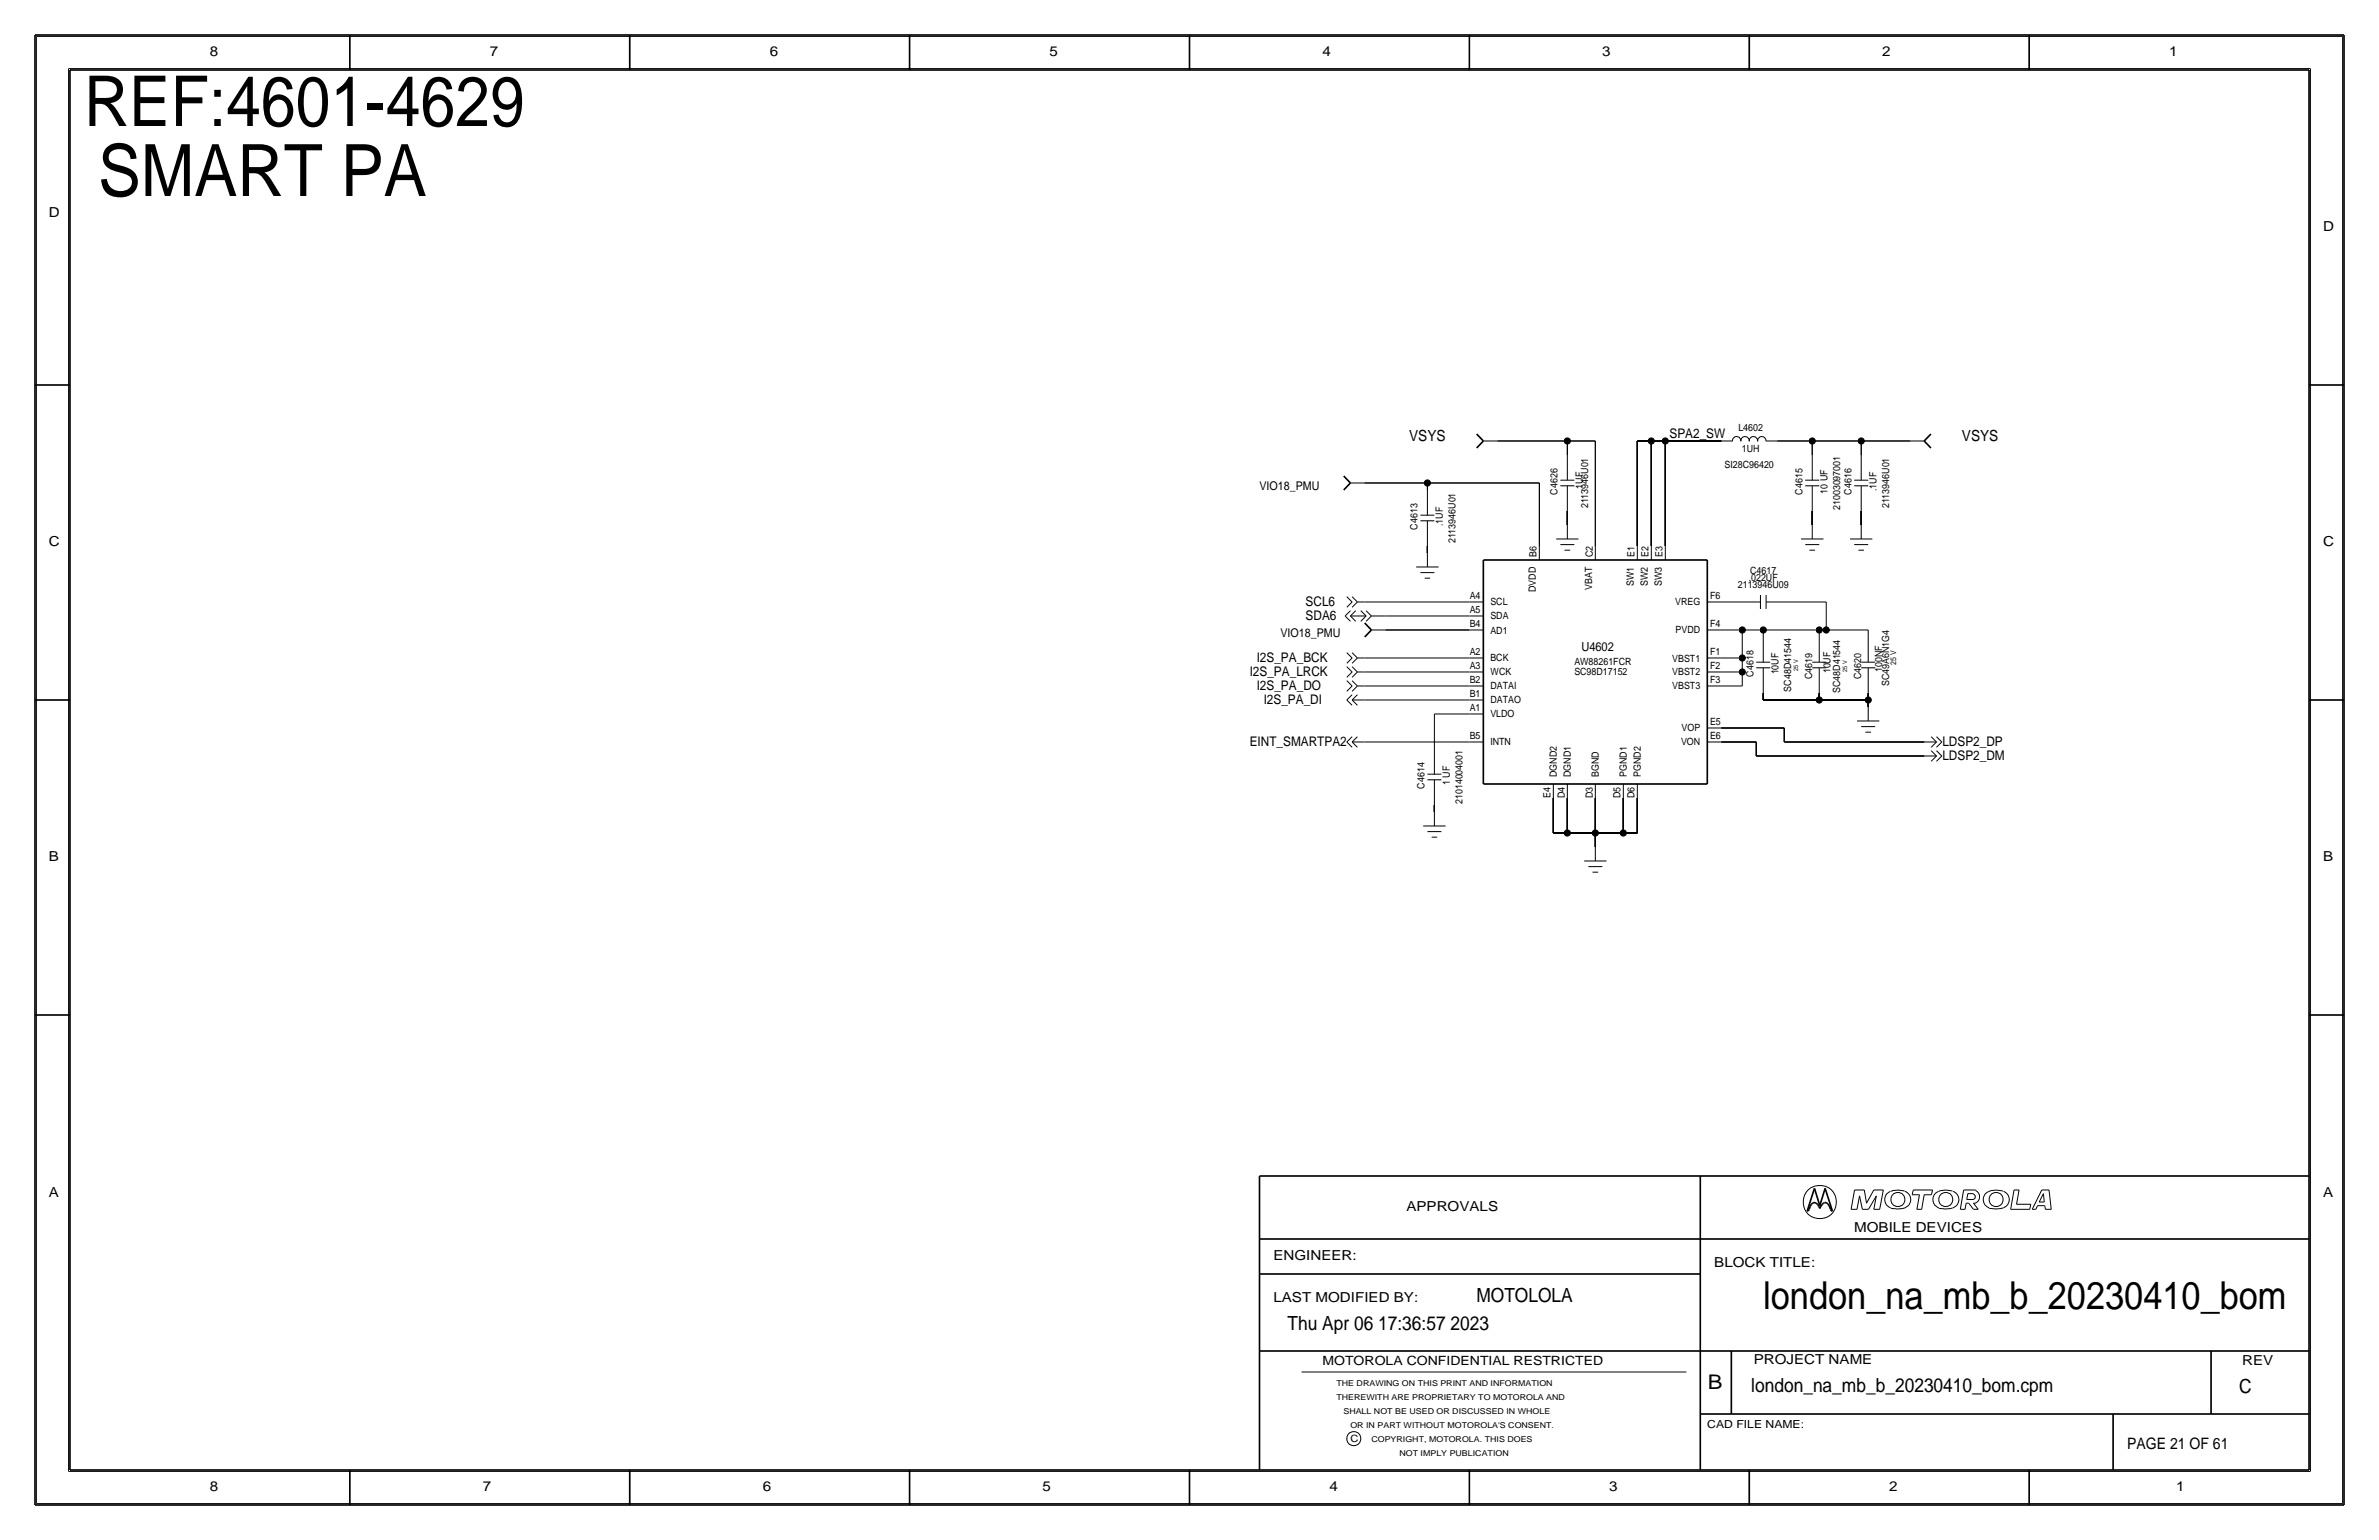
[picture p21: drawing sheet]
<svg xmlns="http://www.w3.org/2000/svg" width="432mm" height="279mm" viewBox="0 0 432 279" stroke-linecap="round" stroke-linejoin="round" font-family="sans-serif">
<defs><g id="words">
<text font-size="13.1" x="17.8" y="35.6">SMART PA</text>
<text font-size="12.7" x="15.2" y="22.9">REF:4601-4629</text>
<text font-size="7" x="320" y="237.5">london_na_mb_b_20230410_bom</text>
<text font-size="3.7" x="310" y="252.1">B</text>
<g font-size="3.5">
<text x="268" y="236.2">MOTOLOLA</text>
<text x="233.7" y="241.3">Thu Apr 06 17:36:57 2023</text>
<text x="317.9" y="252.6">london_na_mb_b_20230410_bom.cpm</text>
<text x="406.4" y="252.7">C</text>
</g>
<text font-size="2.9" x="386.1" y="262.9">PAGE 21 OF 61</text>
<g font-size="2.8">
<text x="255.8" y="80">VSYS</text>
<text x="356.1" y="80">VSYS</text>
</g>
<g font-size="2.5">
<text x="38.1" y="10.2">8</text>
<text x="88.9" y="10.2">7</text>
<text x="139.7" y="10.2">6</text>
<text x="190.5" y="10.2">5</text>
<text x="240" y="10.2">4</text>
<text x="290.8" y="10.2">3</text>
<text x="341.6" y="10.2">2</text>
<text x="393.7" y="10.2">1</text>
<text x="8.9" y="39.4">D</text>
<text x="421.6" y="41.9">D</text>
<text x="8.9" y="99.1">C</text>
<text x="421.6" y="99.1">C</text>
<text x="8.9" y="156.2">B</text>
<text x="421.6" y="156.2">B</text>
<text x="8.9" y="217.2">A</text>
<text x="255.3" y="219.7">APPROVALS</text>
<text x="421.6" y="217.2">A</text>
<text x="336.5" y="223.5">MOBILE DEVICES</text>
<text x="231.1" y="228.6">ENGINEER:</text>
<text x="311.1" y="229.9">BLOCK TITLE:</text>
<text x="231.1" y="236.2">LAST MODIFIED BY:</text>
<text x="318.3" y="247.5">PROJECT NAME</text>
<text x="407" y="247.6">REV</text>
<text x="38.1" y="270.5">8</text>
<text x="87.6" y="270.5">7</text>
<text x="138.4" y="270.5">6</text>
<text x="189.2" y="270.5">5</text>
<text x="241.3" y="270.5">4</text>
<text x="292.1" y="270.5">3</text>
<text x="342.9" y="270.5">2</text>
<text x="395" y="270.5">1</text>
</g>
<g font-size="2.4">
<text x="303" y="79.5">SPA2_SW</text>
<text x="237" y="112.5">SDA6</text>
<text x="237" y="110">SCL6</text>
<text x="226.8" y="122.7">I2S_PA_LRCK</text>
<text x="228.1" y="120.1">I2S_PA_BCK</text>
<text x="228.1" y="125.2">I2S_PA_DO</text>
<text x="229.4" y="127.8">I2S_PA_DI</text>
<text x="226.8" y="135.4">EINT_SMARTPA2</text>
<text x="352.6" y="135.4">LDSP2_DP</text>
<text x="352.6" y="137.9">LDSP2_DM</text>
</g>
<g font-size="2.3">
<text x="287" y="118.1">U4602</text>
<text x="240" y="247.6">MOTOROLA CONFIDENTIAL RESTRICTED</text>
</g>
<g font-size="2.2">
<text x="228.6" y="88.9">VIO18_PMU</text>
<text x="232.4" y="115.6">VIO18_PMU</text>
</g>
<text font-size="2" x="309.9" y="259.1">CAD FILE NAME:</text>
<g font-size="1.8">
<text x="315.5" y="78.3">L4602</text>
<text x="316.1" y="82">1UH</text>
<text x="282.7" y="89.7" transform="rotate(-90 282.7 89.7)">C4626</text>
<text x="287.3" y="89.1" transform="rotate(-90 287.3 89.1)">.1UF</text>
<text x="313" y="84.8">SI28C96420</text>
<text x="327.2" y="89.7" transform="rotate(-90 327.2 89.7)">C4615</text>
<text x="331.7" y="89.6" transform="rotate(-90 331.7 89.6)">10 UF</text>
<text x="336" y="89.7" transform="rotate(-90 336 89.7)">C4616</text>
<text x="340.6" y="89.1" transform="rotate(-90 340.6 89.1)">.1UF</text>
<text x="261.9" y="95.5" transform="rotate(-90 261.9 95.5)">.1UF</text>
<text x="288.3" y="92.2" transform="rotate(-90 288.3 92.2)">2113946U01</text>
<text x="334" y="92.6" transform="rotate(-90 334 92.6)">21003097001</text>
<text x="342.9" y="92.2" transform="rotate(-90 342.9 92.2)">2113946U01</text>
<text x="257.3" y="96.1" transform="rotate(-90 257.3 96.1)">C4613</text>
<text x="264.2" y="98.6" transform="rotate(-90 264.2 98.6)">2113946U01</text>
<text x="278.9" y="101.1" transform="rotate(-90 278.9 101.1)">B6</text>
<text x="289.1" y="101.1" transform="rotate(-90 289.1 101.1)">C2</text>
<text x="296.7" y="101.1" transform="rotate(-90 296.7 101.1)">E1</text>
<text x="299.2" y="101.1" transform="rotate(-90 299.2 101.1)">E2</text>
<text x="301.8" y="101.1" transform="rotate(-90 301.8 101.1)">E3</text>
<text x="278.8" y="107.4" transform="rotate(-90 278.8 107.4)">DVDD</text>
<text x="289" y="107.1" transform="rotate(-90 289 107.1)">VBAT</text>
<text x="296.6" y="106.4" transform="rotate(-90 296.6 106.4)">SW1</text>
<text x="299.1" y="106.4" transform="rotate(-90 299.1 106.4)">SW2</text>
<text x="301.7" y="106.4" transform="rotate(-90 301.7 106.4)">SW3</text>
<text x="315.4" y="106.7">2113946U09</text>
<text x="317.4" y="105.4">.022UF</text>
<text x="317.7" y="104.1">C4617</text>
<text x="266.8" y="111.3">A5</text>
<text x="266.8" y="108.7">A4</text>
<text x="266.8" y="113.8">B4</text>
<text x="270.5" y="112.4">SDA</text>
<text x="270.5" y="109.8">SCL</text>
<text x="304" y="109.8">VREG</text>
<text x="310.4" y="108.7">F6</text>
<text x="310.4" y="113.8">F4</text>
<text x="266.8" y="118.9">A2</text>
<text x="270.5" y="120">BCK</text>
<text x="270.5" y="115">AD1</text>
<text x="304.1" y="114.9">PVDD</text>
<text x="310.4" y="118.9">F1</text>
<text x="266.8" y="121.5">A3</text>
<text x="266.8" y="124">B2</text>
<text x="270.5" y="125.1">DATAI</text>
<text x="270.6" y="122.5">WCK</text>
<text x="285.7" y="120.7">AW88261FCR</text>
<text x="285.7" y="122.5">SC98D17152</text>
<text x="303.5" y="125.1">VBST3</text>
<text x="303.5" y="122.5">VBST2</text>
<text x="303.5" y="120">VBST1</text>
<text x="310.4" y="124">F3</text>
<text x="310.4" y="121.5">F2</text>
<text x="318.3" y="122.8" transform="rotate(-90 318.3 122.8)">C4618</text>
<text x="322.8" y="122.4" transform="rotate(-90 322.8 122.4)">10UF</text>
<text x="325.1" y="125.5" transform="rotate(-90 325.1 125.5)">SC48D41544</text>
<text x="328.9" y="123.2" transform="rotate(-90 328.9 123.2)">C4619</text>
<text x="332.2" y="122.2" transform="rotate(-90 332.2 122.2)">10UF</text>
<text x="334" y="125.7" transform="rotate(-90 334 125.7)">SC48D41544</text>
<text x="337.8" y="123.2" transform="rotate(-90 337.8 123.2)">C4620</text>
<text x="341.6" y="121.9" transform="rotate(-90 341.6 121.9)">100NF</text>
<text x="342.9" y="124.5" transform="rotate(-90 342.9 124.5)">SC49A6N1G4</text>
<text x="266.8" y="129">A1</text>
<text x="266.8" y="126.5">B1</text>
<text x="270.5" y="127.6">DATAO</text>
<text x="270.5" y="130.1">VLDO</text>
<text x="310.4" y="131.6">E5</text>
<text x="266.8" y="134.1">B5</text>
<text x="270.5" y="135.2">INTN</text>
<text x="305.1" y="135.2">VON</text>
<text x="305.2" y="132.7">VOP</text>
<text x="310.4" y="134.1">E6</text>
<text x="258.6" y="143.1" transform="rotate(-90 258.6 143.1)">C4614</text>
<text x="263.1" y="142.5" transform="rotate(-90 263.1 142.5)">1 UF</text>
<text x="282.6" y="141" transform="rotate(-90 282.6 141)">DGND2</text>
<text x="285.1" y="141" transform="rotate(-90 285.1 141)">DGND1</text>
<text x="290.2" y="141" transform="rotate(-90 290.2 141)">BGND</text>
<text x="295.2" y="141" transform="rotate(-90 295.2 141)">PGND1</text>
<text x="297.8" y="141" transform="rotate(-90 297.8 141)">PGND2</text>
<text x="265.4" y="145.9" transform="rotate(-90 265.4 145.9)">21014004001</text>
<text x="281.4" y="144.7" transform="rotate(-90 281.4 144.7)">E4</text>
<text x="284" y="144.8" transform="rotate(-90 284 144.8)">D4</text>
<text x="289.1" y="144.8" transform="rotate(-90 289.1 144.8)">D3</text>
<text x="294.1" y="144.8" transform="rotate(-90 294.1 144.8)">D5</text>
<text x="296.7" y="144.8" transform="rotate(-90 296.7 144.8)">D6</text>
<text x="245.1" y="261.6">C</text>
</g>
<g font-size="1.5">
<text x="242.6" y="251.5">THE DRAWING ON THIS PRINT AND INFORMATION</text>
<text x="242.6" y="254">THEREWITH ARE PROPRIETARY TO MOTOROLA AND</text>
<text x="243.8" y="256.5">SHALL NOT BE USED OR DISCUSSED IN WHOLE</text>
<text x="245.1" y="259.1">OR IN PART WITHOUT MOTOROLA'S CONSENT.</text>
<text x="248.9" y="261.6">COPYRIGHT, MOTOROLA. THIS DOES</text>
<text x="254" y="264.2">NOT IMPLY PUBLICATION</text>
</g>
<text font-size="1.4" x="344.2" y="120.7" transform="rotate(-90 344.2 120.7)">25 V</text>
<g font-size="1.1">
<text x="326.4" y="121.7" transform="rotate(-90 326.4 121.7)">25 V</text>
<text x="335.3" y="121.9" transform="rotate(-90 335.3 121.9)">25 V</text>
</g>
</g></defs>
<!-- layer: Nets -->
<g fill="none" stroke="#000" stroke-width=".18">
<path d="M247.6 87.6h11.5zM259.1 99.1v1.2zM259.1 87.6v1.3zM259.1 87.6h20.3zM271.8 80h12.7zM279.4 87.6v11.5zM284.5 92.7v2.5zM284.5 80v2.5zM284.5 80h5.1zM289.6 80v19.1zM297.2 80v19.1zM297.2 80h2.5z"/>
<path d="M299.7 80v19.1zM299.7 80h2.6zM302.3 80v19.1zM302.3 80h10.1zM322.6 80h6.3zM328.9 92.7v2.5zM328.9 80v2.5zM328.9 80h8.9zM337.8 92.7v2.5zM337.8 80v2.5zM337.8 80h8.9zM247.6 119.4h19.1z"/>
<path d="M247.6 109.2h19.1zM251.5 114.3h15.2zM251.5 111.8h15.2zM312.4 119.4h3.8zM312.4 114.3h3.8zM312.4 109.2h2.6zM316.2 119.4v2.5zM316.2 114.3v5.1zM316.2 114.3h3.8zM320 114.3v1.3zM320 114.3h10.2zM325.1 109.2h6.4z"/>
<path d="M330.2 114.3v1.3zM330.2 114.3h1.3zM331.5 109.2v5.1zM331.5 114.3h7.6zM339.1 114.3v1.3zM247.6 121.9h19.1zM247.6 124.5h19.1zM247.6 127h19.1zM247.6 134.6h19.1zM260.3 129.5v6.4zM260.3 129.5h6.4zM312.4 124.5h3.8z"/>
<path d="M312.4 121.9h3.8zM312.4 132.1h11.4zM312.4 134.6h6.4zM316.2 121.9v2.6zM318.8 134.6v2.6zM318.8 137.2h30.4zM320 125.7v1.3zM320 127h10.2zM323.8 132.1v2.5zM323.8 134.6h25.4zM330.2 125.7v1.3zM330.2 127h8.9z"/>
<path d="M339.1 127v1.3zM339.1 125.7v1.3zM260.3 146v1.3zM281.9 144.8v6.3zM281.9 151.1h2.6zM284.5 144.8v6.3zM284.5 151.1h5.1zM289.6 151.1v2.6zM289.6 144.8v6.3zM289.6 151.1h5zM294.6 144.8v6.3zM294.6 151.1h2.6z"/>
<path d="M297.2 144.8v6.3z"/>
</g>
<g fill="#000" stroke="#000" stroke-width=".18">
<circle cx="259.1" cy="87.6" r=".56"/>
<circle cx="284.5" cy="80" r=".56"/>
<circle cx="299.7" cy="80" r=".56"/>
<circle cx="302.3" cy="80" r=".56"/>
<circle cx="328.9" cy="80" r=".56"/>
<circle cx="337.8" cy="80" r=".56"/>
<circle cx="316.2" cy="114.3" r=".56"/>
<circle cx="316.2" cy="119.4" r=".56"/>
<circle cx="320" cy="114.3" r=".56"/>
<circle cx="330.2" cy="114.3" r=".56"/>
<circle cx="331.5" cy="114.3" r=".56"/>
<circle cx="316.2" cy="121.9" r=".56"/>
<circle cx="330.2" cy="127" r=".56"/>
<circle cx="339.1" cy="127" r=".56"/>
<circle cx="284.5" cy="151.1" r=".56"/>
<circle cx="289.6" cy="151.1" r=".56"/>
<circle cx="294.6" cy="151.1" r=".56"/>
</g>
<!-- layer: Components -->
<g fill="none" stroke="#000" stroke-width=".18">
<path d="M245.1 87.6h2.5zM257.8 93.5h2.5zM257.8 94.5h2.5zM259.1 94.5v4.6zM259.1 88.9v4.6zM269.2 80h2.6zM279.4 99.1v2.5zM282.4 97.8h4.1zM283.2 98.8h2.6zM283.2 87.1h2.6zM283.2 88.1h2.6zM284 99.8h1z"/>
<path d="M284.5 95.2v2.6zM284.5 88.1v4.6zM284.5 82.5v4.6zM289.6 99.1v2.5zM297.2 99.1v2.5zM299.7 99.1v2.5zM302.3 99.1v2.5zM312.4 80h2.1zM314.5 80.1a.75 .75 0 0 1 .7-.9 .75 .75 0 0 1 .7 .9M316 80.1a.75 .75 0 0 1 .7-.9 .75 .75 0 0 1 .7 .9M317.5 80.1a.75 .75 0 0 1 .7-.9 .75 .75 0 0 1 .8 .9M319 80.1a.75 .75 0 0 1 .8-.9 .75 .75 0 0 1 .7 .9"/>
<path d="M320.5 80h2.1zM326.9 97.8h4.1zM327.7 98.8h2.5zM327.7 87.1h2.5zM327.7 88.1h2.5zM328.4 99.8h1zM328.9 95.2v2.6zM328.9 88.1v4.6zM328.9 82.5v4.6zM335.8 97.8h4.1zM336.5 98.8h2.6zM336.5 87.1h2.6z"/>
<path d="M336.5 88.1h2.6zM337.3 99.8h1zM337.8 95.2v2.6zM337.8 88.1v4.6zM337.8 82.5v4.6zM346.7 80h2.5zM244.1 111.8l1 .9zM244.1 111.8l1-1zM244.4 118.4l1 1zM244.4 110.2l1-1zM244.4 108.3l1 .9zM245.1 111.8l1 .9z"/>
<path d="M245.1 111.8h2.9zM245.1 111.8l1-1zM245.4 118.4l1 1zM245.4 108.3l1 .9zM245.4 110.2l1-1zM246.4 119.4h1.2zM246.4 109.2h1.2zM247 112.7l1-.9zM247 110.8l1 1zM248 110.8l.9 1zM248.9 114.3h2.6zM248.9 111.8l-.9 .9z"/>
<path d="M248.9 111.8h2.6zM257 102.9h4.1zM257.8 103.9h2.5zM258.6 104.9h1zM259.1 100.3v2.6zM266.7 114.3h2.5zM266.7 111.8h2.5zM266.7 109.2h2.5zM266.7 119.4h2.5zM309.9 109.2h2.5zM309.9 114.3h2.5zM309.9 119.4h2.5z"/>
<path d="M315 109.2h4.5zM319.5 107.9v2.6zM320 115.6v4.5zM320.5 109.2h4.6zM320.5 107.9v2.6zM330.2 115.6v4.5zM339.1 115.6v4.5zM244.4 134.6l1 1zM244.4 134.6l1-.9zM244.4 127l1 1zM244.4 127l1-1zM244.4 123.5l1 1z"/>
<path d="M244.4 120.3l1-.9zM244.4 122.9l1-1zM244.4 121l1 .9zM245.4 134.6h2.2zM245.4 134.6l1 1zM245.4 134.6l1-.9zM245.4 127h2.2zM245.4 127l1 1zM245.4 127l1-1zM245.4 124.5l-1 .9zM245.4 123.5l1 1zM245.4 120.3l1-.9z"/>
<path d="M245.4 121l1 .9zM245.4 122.9l1-1zM246.4 124.5l-1 .9zM246.4 124.5h1.2zM246.4 121.9h1.2zM260.3 135.9v4.6zM266.7 134.6h2.5zM266.7 124.5h2.5zM266.7 127h2.5zM266.7 121.9h2.5zM266.7 129.5h2.5zM309.9 124.5h2.5z"/>
<path d="M309.9 121.9h2.5zM309.9 134.6h2.5zM309.9 132.1h2.5zM318.8 120.1h2.5zM318.8 121.2h2.5zM320 121.2v4.5zM328.9 120.1h2.6zM328.9 121.2h2.6zM330.2 121.2v4.5zM337.1 130.8h4zM337.8 131.8h2.6zM337.8 120.1h2.6z"/>
<path d="M337.8 121.2h2.6zM338.6 132.8h1zM339.1 128.3v2.5zM339.1 121.2v4.5zM349.2 134.6h2.3zM349.2 137.2h2.3zM350.5 135.6l1-1zM350.5 133.7l1 .9zM350.5 136.2l1 1zM351.5 135.6l1-1zM351.5 133.7l1 .9zM351.5 136.2l1 1z"/>
<path d="M351.5 137.2l-1 .9zM352.5 137.2l-1 .9zM258.3 149.9h4.1zM259.1 140.5h2.5zM259.1 141.5h2.5zM259.1 150.9h2.5zM259.8 151.9h1.1zM260.3 141.5v4.5zM260.3 147.3v2.6zM281.9 142.2v2.6zM284.5 142.2v2.6zM287.5 156.2h4.1z"/>
<path d="M288.3 157.2h2.5zM289.1 158.2h1zM289.6 153.7v2.5zM289.6 142.2v2.6zM294.6 142.2v2.6zM297.2 142.2v2.6z"/>
</g>
<path d="M268 78.7l1.2 1.3zM350.5 78.7l-1.3 1.3zM243.9 86.4l1.2 1.2zM245.1 87.6l-1.2 1.3zM269.2 80l-1.2 1.3zM349.2 80l1.3 1.3zM247.7 113l1.2 1.3zM248.9 114.3l-1.2 1.3zM269.2 101.6h40.7zM269.2 101.6v40.6zM309.9 101.6v40.6zM269.2 142.2h40.7z" fill="none" stroke="#000" stroke-width=".3"/>
<!-- layer: Page Border and Title Block -->
<g fill="none" stroke="#000" stroke-width=".3">
<path d="M6.3 6.4h419.1zM6.3 6.4v266.6zM12.7 12.7h406.4zM12.7 12.7v254zM63.5 6.4v6.3zM114.3 6.4v6.3zM165.1 6.4v6.3zM215.9 6.4v6.3zM266.7 6.4v6.3zM317.5 6.4v6.3zM368.3 6.4v6.3zM419.1 12.7v254z"/>
<path d="M425.4 6.4v266.6zM6.3 69.8h6.4zM419.1 69.8h6.3zM6.3 127h6.4zM419.1 127h6.3zM6.3 184.1h6.4zM419.1 184.1h6.3zM228.6 213.4v53.3zM228.6 213.4h190.5zM308.6 213.4v53.3zM328 219.7h.2zM328.4 219.4l-.2 .3z"/>
<path d="M328.6 218.8l-.2 .6zM328.8 218.5l-.2 .3zM329 218.3l.2-.1zM329 218.3l-.2 .2zM329.2 218.2h.2zM329.3 215.6l1 3.1zM329.3 215.6l-1.3 4.1zM329.4 218.2l.2 .1zM329.6 218.3l.3 .2zM329.9 218.5l.2 .3zM330.1 218.8l.2 .5zM330.5 218.8l-.2 .5z"/>
<path d="M330.8 218.5l-.3 .3zM331 218.3l-.2 .2zM331 218.3l.2-.1zM331.2 218.2h.2zM331.3 215.6l1.3 4.1zM331.3 215.6l-1 3.1zM331.4 218.2l.2 .1zM331.6 218.3l.2 .2zM331.8 218.5l.2 .3zM332 218.8l.3 .6zM332.3 219.4l.1 .3zM332.4 219.7h.2z"/>
<path d="M228.6 224.8h190.5zM228.6 231.1h80zM228.6 245.1h190.5zM308.6 256.5h110.5zM314.2 245.1v11.4zM383.5 256.5v10.2zM401.3 245.1v11.4zM6.3 273h419.1zM12.7 266.7h406.4zM63.5 266.7v6.3zM114.3 266.7v6.3zM165.1 266.7v6.3z"/>
<path d="M215.9 266.7v6.3zM266.7 266.7v6.3zM317.5 266.7v6.3zM368.3 266.7v6.3z"/>
</g>
<g fill="none" stroke="#000" stroke-width=".18">
<path d="M6.6 6.6h418.6zM6.6 6.6v266.2zM12.4 12.4h407zM12.4 12.4v254.6zM419.4 12.4v254.6zM425.2 6.6v266.2zM336 219.4h1.1zM336.6 215.9h1.8zM336.6 215.9l-.6 3.5zM337.5 217l-.4 2.4zM337.5 217l.5 2.4zM338 219.4h1.1z"/>
<path d="M338.4 215.9l.4 2.4zM340.1 215.9l-1.3 2.4zM340.1 215.9h1.7zM340.1 219.4h1.1zM340.6 217l-.5 2.4zM340.6 217l-1.5 2.4zM341.8 215.9l-.6 3.5zM343.1 216.2a1.6 1.6 0 0 0-1 1.5 1.6 1.6 0 0 0 1.1 1.5M345.7 216.1h-.2a4 4 0 0 0-2.3 .1M345.7 216.2a1.59 1.59 0 0 1 1.1 1.5 1.59 1.59 0 0 1-1.1 1.5 5.1 5.1 0 0 1-2.5 0M347.1 216.8h1.3zM347.3 215.9l-.2 .9z"/>
<path d="M347.3 215.9h3.5zM347.9 219.4h.9zM348.4 216.8l-.5 2.6zM349.2 216.8l-.4 2.6zM349.2 216.8h1.4zM350.8 215.9l-.2 .9zM354.4 216.1a3.1 3.1 0 0 0-3.3 .7 1.62 1.62 0 0 0 .8 2.4M354.4 219.2a5.1 5.1 0 0 1-2.5 0M354.5 216.2a1.59 1.59 0 0 1 1 1.5 1.59 1.59 0 0 1-1 1.5M355.8 219.4h.9zM356.4 215.9l-.6 3.5zM356.4 215.9h2.2z"/>
<path d="M356.9 218.3h.4zM356.9 218.3l-.2 1.1zM357 217.6h1.2zM357.2 216.6l-.2 1zM357.2 216.6h1zM357.3 218.3l.9 1.1zM358.1 216.7a.5 .5 0 0 1 .4 .4 .5 .5 0 0 1-.4 .5M358.2 219.4h.9zM358.2 218.3l.9 1.1zM358.2 218.3h.4zM358.5 216a1.24 1.24 0 0 1 .8 1.1 1.24 1.24 0 0 1-.8 1.2M363.5 216.1a3.1 3.1 0 0 0-3.3 .7 1.62 1.62 0 0 0 .8 2.4"/>
<path d="M363.6 219.2a5.1 5.1 0 0 1-2.6 0M363.6 216.2a1.59 1.59 0 0 1 1.1 1.5 1.59 1.59 0 0 1-1.1 1.5M364.9 219.4h3.5zM365.6 215.9l-.7 3.5zM365.6 215.9h.9zM366 218.5h2.6zM366.5 215.9l-.5 2.6zM368.6 218.5l-.2 .9zM368.9 219.4h.6zM369.8 218.7l-.3 .7zM369.8 218.7h1.3zM370.1 218.1h.9z"/>
<path d="M370.6 215.9l-1.7 3.5zM370.6 215.9h1.3zM370.9 216.6l-.8 1.5zM370.9 216.6l.1 1.5zM371.1 218.7l.1 .7zM371.2 219.4h1.1zM371.9 215.9l.4 3.5zM236.2 248.9h69.9zM6.6 272.8h418.6zM12.4 267h407z"/>
<circle cx="330.3" cy="218.1" r="3"/>
<circle cx="344.5" cy="217.6" r="1.28"/>
<circle cx="353.2" cy="217.6" r="1.28"/>
<circle cx="362.3" cy="217.6" r="1.28"/>
<circle cx="245.7" cy="261" r="1.28"/>
</g>
<use href="#words"/>
</svg>
